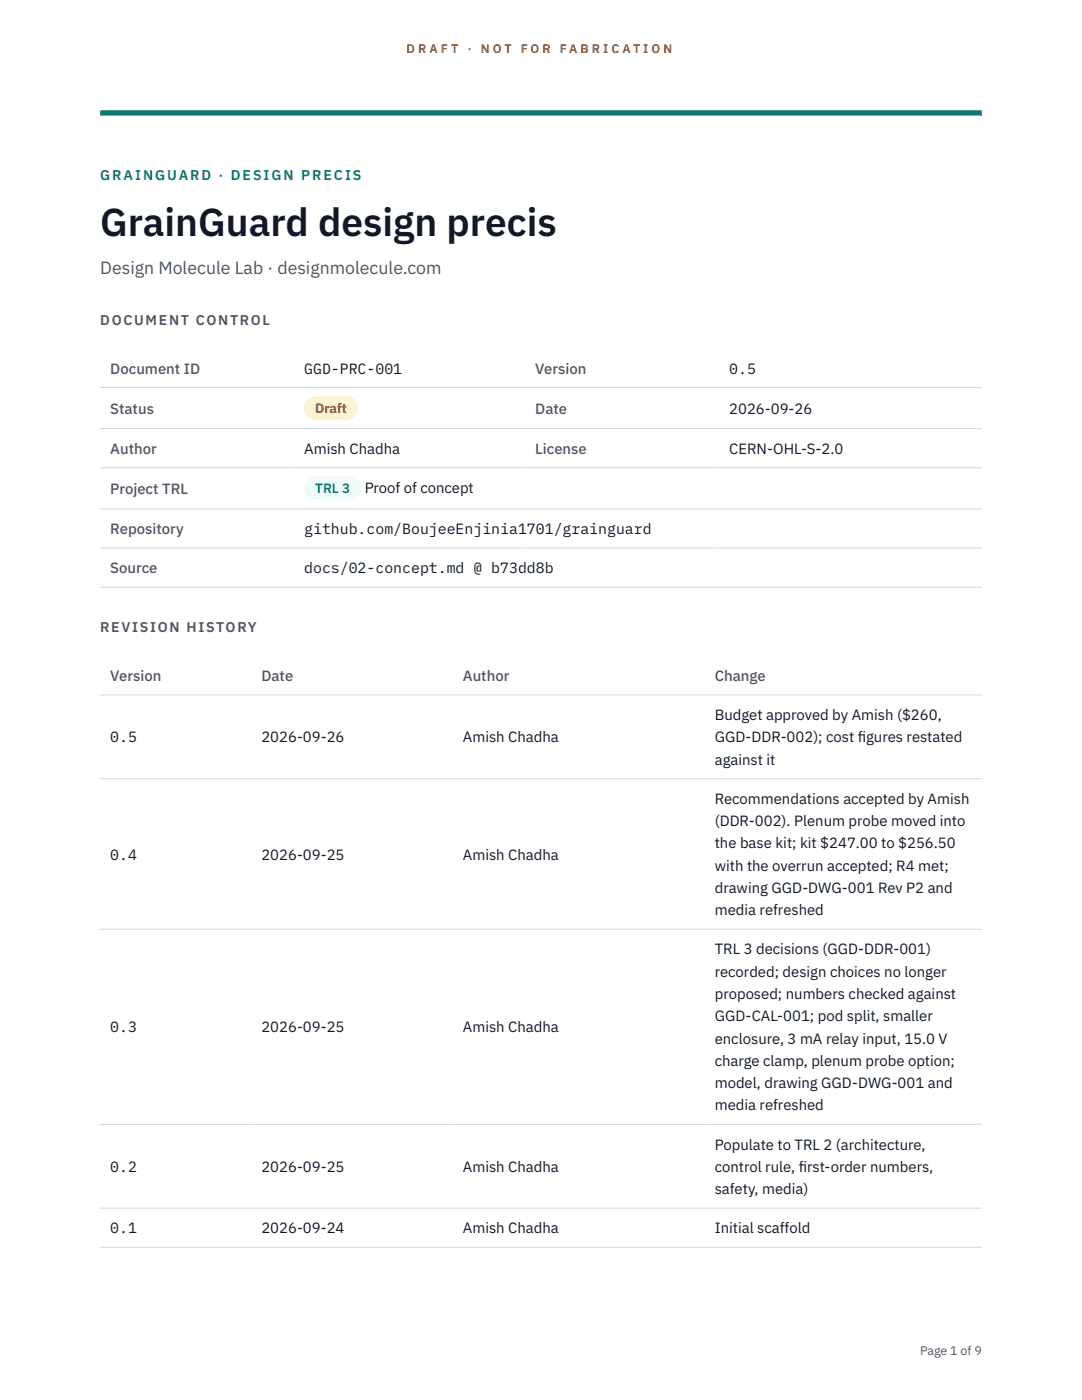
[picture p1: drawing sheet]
<svg xmlns="http://www.w3.org/2000/svg" width="216mm" height="279mm" viewBox="0 0 216 279" stroke-linecap="round" stroke-linejoin="round" font-family="sans-serif">
<defs><g id="words">
<text font-size="7.8" fill="#111827" x="20" y="47.1">GrainGuard design precis</text>
<text font-size="3.5" fill="#4b5563" x="20" y="54.6">Design Molecule Lab · designmolecule.com</text>
<g font-size="3" fill="#4b5563">
<text x="22" y="74.5">Document ID</text>
<text x="106.8" y="74.5">Version</text>
<text x="22" y="82.6">Status</text>
<text x="106.8" y="82.6">Date</text>
<text x="22" y="90.6">Author</text>
<text x="106.8" y="90.6">License</text>
<text x="22" y="98.6">Project TRL</text>
<text x="22" y="106.6">Repository</text>
<text x="22" y="114.4">Source</text>
<text x="22" y="135.9">Version</text>
<text x="52.2" y="135.9">Date</text>
<text x="92.4" y="135.9">Author</text>
<text x="142.6" y="135.9">Change</text>
</g>
<g font-size="3" fill="#111827">
<text x="60.7" y="74.5">GGD-PRC-001</text>
<text x="145.5" y="74.5">0.5</text>
<text x="145.5" y="82.6">2026-09-26</text>
<text x="60.7" y="90.6">Amish Chadha</text>
<text x="145.5" y="90.6">CERN-OHL-S-2.0</text>
<text x="72.8" y="98.5">Proof of concept</text>
<text x="60.7" y="106.6">github.com/BoujeeEnjinia1701/grainguard</text>
<text x="60.7" y="114.4">docs/02-concept.md @ b73dd8b</text>
<text x="142.6" y="143.7">Budget approved by Amish ($260,</text>
<text x="22" y="148.2">0.5</text>
<text x="52.2" y="148.2">2026-09-26</text>
<text x="92.4" y="148.2">Amish Chadha</text>
<text x="142.6" y="148.2">GGD-DDR-002); cost f</text>
<text x="171.1" y="148.2">igures restated</text>
<text x="142.6" y="152.6">against it</text>
<text x="142.6" y="160.4">Recommendations accepted by Amish</text>
<text x="142.6" y="164.9">(DDR-002). Plenum probe moved into</text>
<text x="22" y="171.5">0.4</text>
<text x="52.2" y="171.5">2026-09-25</text>
<text x="92.4" y="171.5">Amish Chadha</text>
<text x="142.6" y="169.3">the base kit; kit $247.00 to $256.50</text>
<text x="142.6" y="173.8">with the overrun accepted; R4 met;</text>
<text x="142.6" y="178.2">drawing GGD-DWG-001 Rev P2 and</text>
<text x="142.6" y="182.7">media refreshed</text>
<text x="142.6" y="190.5">TRL 3 decisions (GGD-DDR-001)</text>
<text x="142.6" y="194.9">recorded; design choices no longer</text>
<text x="142.6" y="199.4">proposed; numbers checked against</text>
<text x="142.6" y="203.8">GGD-CAL-001; pod split, smaller</text>
<text x="22" y="206">0.3</text>
<text x="52.2" y="206">2026-09-25</text>
<text x="92.4" y="206">Amish Chadha</text>
<text x="142.6" y="208.3">enclosure, 3 mA relay input, 15.0 V</text>
<text x="142.6" y="212.7">charge clamp, plenum probe option;</text>
<text x="142.6" y="217.1">model, drawing GGD-DWG-001 and</text>
<text x="142.6" y="221.6">media refreshed</text>
<text x="22" y="233.9">0.2</text>
<text x="52.2" y="233.9">2026-09-25</text>
<text x="92.4" y="233.9">Amish Chadha</text>
<text x="142.6" y="229.4">Populate to TRL 2 (architecture,</text>
<text x="142.6" y="233.9">control rule, f</text>
<text x="159.4" y="233.9">irst-order numbers,</text>
<text x="142.6" y="238.3">safety, media)</text>
<text x="22" y="246.1">0.1</text>
<text x="52.2" y="246.1">2026-09-24</text>
<text x="92.4" y="246.1">Amish Chadha</text>
<text x="142.6" y="246.1">Initial scaffold</text>
</g>
<text font-size="2.8" fill="#0f766e" x="20" y="36">GRAINGUARD · DESIGN PRECIS</text>
<g font-size="2.8" fill="#4b5563">
<text x="20" y="64.8">DOCUMENT CONTROL</text>
<text x="20" y="126.2">REVISION HISTORY</text>
</g>
<text font-size="2.7" fill="#92400e" x="62.9" y="82.5">Draft</text>
<text font-size="2.7" fill="#0f766e" x="62.9" y="98.5">TRL 3</text>
<g font-size="2.5" fill="#b45309">
<text x="81.1" y="10.5">D R A F T</text>
<text x="93.3" y="10.5">·</text>
<text x="95.9" y="10.5">N O T</text>
<text x="103.9" y="10.5">F O R</text>
<text x="111.7" y="10.5">F A B R I C A T I O N</text>
</g>
<text font-size="2.5" fill="#4b5563" x="183.6" y="270.3">Page 1 of 9</text>
</g></defs>
<path d="M20 23.1h175.9zM20 22h175.9v1.1h-175.9z" fill-rule="evenodd" fill="#0f766e"/>
<path d="M20 77.3h175.9M20 85.5h175.9M20 93.4h175.9M20 101.6h175.9M20 109.4h175.9M20 117.2h175.9M20 138.7h175.9M20 155.4h175.9M20 185.5h175.9M20 224.4h175.9M20 241.1h175.9M20 248.9h175.9" fill="none" stroke="#d1d5db" stroke-width=".2"/>
<path d="M60.7 79h10.7v4.9h-10.7z" fill="#fef3c7"/>
<path d="M60.7 95.1h11.4v4.8h-11.4z" fill="#f0fdfa"/>
<use href="#words"/>
</svg>
